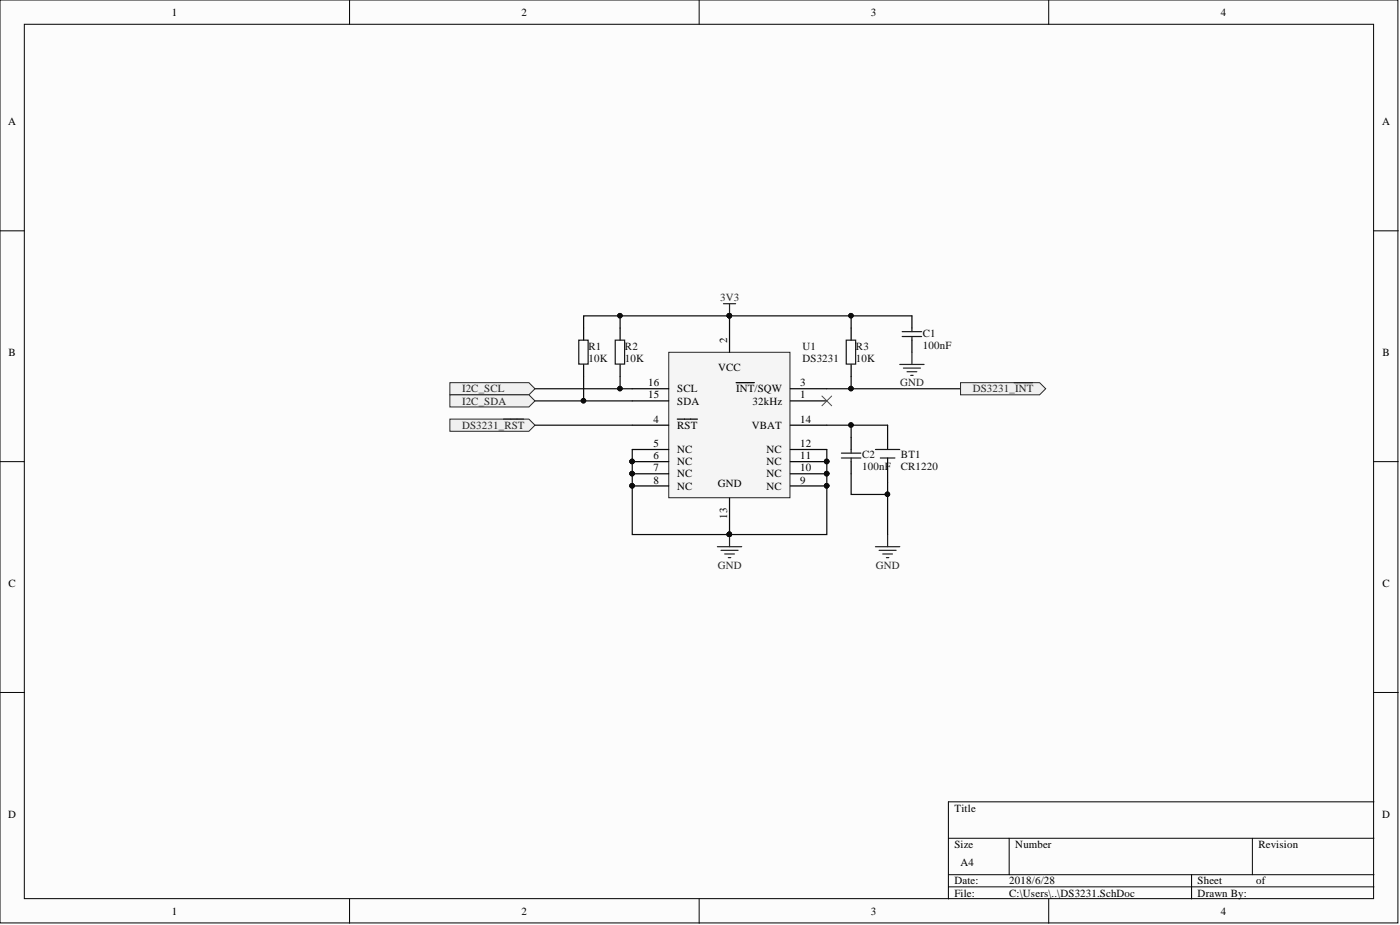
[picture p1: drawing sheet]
<svg xmlns="http://www.w3.org/2000/svg" width="292mm" height="193mm" viewBox="0 0 292 193" stroke-linecap="round" stroke-linejoin="round" font-family="sans-serif">
<defs><g id="words">
<g font-size="2.3">
<text x="35.9" y="3.3">1</text>
<text x="108.8" y="3.3">2</text>
<text x="181.7" y="3.3">3</text>
<text x="254.7" y="3.3">4</text>
<text x="1.7" y="26.1">A</text>
<text x="288.4" y="26.1">A</text>
<text x="151.7" y="71.5" transform="rotate(-90 151.7 71.5)">2</text>
<text x="1.8" y="74.3">B</text>
<text x="149.8" y="77.3">VCC</text>
<text x="288.4" y="74.3">B</text>
<text x="135.2" y="83.1">15</text>
<text x="135.2" y="80.6">16</text>
<text x="141.3" y="81.9">SCL</text>
<text x="153.6" y="81.9">INT/SQW</text>
<text x="166.9" y="83.1">1</text>
<text x="166.9" y="80.6">3</text>
<text x="136.3" y="88.2">4</text>
<text x="141.3" y="89.5">RST</text>
<text x="141.3" y="84.4">SDA</text>
<text x="156.9" y="89.5">VBAT</text>
<text x="157" y="84.4">32kHz</text>
<text x="166.9" y="88.2">14</text>
<text x="136.3" y="93.3">5</text>
<text x="136.3" y="95.8">6</text>
<text x="141.3" y="94.5">NC</text>
<text x="159.9" y="94.5">NC</text>
<text x="166.9" y="95.8">11</text>
<text x="166.9" y="93.3">12</text>
<text x="136.3" y="98.3">7</text>
<text x="136.3" y="100.9">8</text>
<text x="141.3" y="97.1">NC</text>
<text x="141.3" y="99.6">NC</text>
<text x="149.8" y="101.6">GND</text>
<text x="159.9" y="99.6">NC</text>
<text x="159.9" y="97.1">NC</text>
<text x="166.9" y="100.9">9</text>
<text x="166.9" y="98.3">10</text>
<text x="141.3" y="102.1">NC</text>
<text x="159.9" y="102.1">NC</text>
<text x="151.7" y="108.2" transform="rotate(-90 151.7 108.2)">13</text>
<text x="1.8" y="122.4">C</text>
<text x="288.4" y="122.4">C</text>
<text x="1.7" y="170.6">D</text>
<text x="199.1" y="169.3">Title</text>
<text x="288.4" y="170.6">D</text>
<text x="199.1" y="176.9">Size</text>
<text x="211.8" y="176.9">Number</text>
<text x="262.6" y="176.9">Revision</text>
<text x="199.1" y="184.5">Date:</text>
<text x="200.4" y="180.7">A4</text>
<text x="210.6" y="184.5">2018/6/28</text>
<text x="249.9" y="184.5">Sheet</text>
<text x="262.1" y="184.5">of</text>
<text x="35.9" y="190.8">1</text>
<text x="108.8" y="190.8">2</text>
<text x="181.7" y="190.8">3</text>
<text x="199.1" y="187">File:</text>
<text x="210.6" y="187">C:\Users\..\DS3231.SchDoc</text>
<text x="249.9" y="187">Drawn By:</text>
<text x="254.7" y="190.8">4</text>
</g>
<g font-size="2.3" fill="#262626">
<text x="150.3" y="62.9">3V3</text>
<text x="96.4" y="81.9">I2C_SCL</text>
<text x="187.8" y="80.6">GND</text>
<text x="203" y="81.9">DS3231_INT</text>
<text x="96.4" y="84.4">I2C_SDA</text>
<text x="96.4" y="89.5">DS3231_RST</text>
<text x="149.8" y="118.6">GND</text>
<text x="182.7" y="118.6">GND</text>
</g>
<g font-size="2.3" fill="#0e0e0e">
<text x="192.5" y="70.2">C1</text>
<text x="122.8" y="75.5">10K</text>
<text x="122.8" y="73">R1</text>
<text x="130.4" y="75.5">10K</text>
<text x="130.4" y="73">R2</text>
<text x="167.4" y="73">U1</text>
<text x="167.4" y="75.5">DS3231</text>
<text x="178.6" y="75.5">10K</text>
<text x="178.6" y="73">R3</text>
<text x="192.5" y="72.7">100nF</text>
<text x="179.9" y="95.5">C2</text>
<text x="188" y="95.5">BT1</text>
<text x="179.9" y="98.1">100nF</text>
<text x="188" y="98.1">CR1220</text>
</g>
</g></defs>
<g fill="#fcfcfc" stroke="#000" stroke-width=".21">
<path d="M0 0h291.7v192.5h-291.7z"/>
<path d="M5.1 5.1h281.5v182.4h-281.5z"/>
</g>
<g fill="none" stroke="#000" stroke-width=".21">
<path d="M72.9 0v5.1M145.9 0v5.1M218.8 0v5.1M0 48.2h5.1M286.7 48.2h5M0 96.3h5.1M286.7 96.3h5M0 144.5h5.1M286.7 144.5h5M197.9 174.9h88.8M210.6 174.9v7.6M261.3 174.9v7.6"/>
<path d="M286.7 167.3h-88.8v20.2M72.9 187.5v5.1M145.9 187.5v5.1M197.9 182.5h88.8M197.9 185h88.8M218.8 187.5v5.1M248.6 182.5v5"/>
</g>
<path d="M139.5 73.5h25.3v30.3h-25.3z" fill="#f5f5f5" stroke="#262626" stroke-width=".21"/>
<g fill="none" stroke="#000" stroke-width=".25">
<path d="M121.8 68.4v2.6M121.8 76v2.6M129.4 68.4v2.6M129.4 76v2.6M152.2 65.9v7.6M153.6 79.8h3.8M177.6 68.4v2.6M177.6 76v2.6M190.3 65.9v2.5M190.3 71v2.5M131.9 83.6h7.6M131.9 81.1h7.6"/>
<path d="M131.9 88.7h7.6M131.9 93.8h7.6M131.9 96.3h7.6M131.9 98.8h7.6M141.3 87.4h4.2M164.9 83.6h7.6M164.9 81.1h7.6M164.9 88.7h7.6M164.9 93.8h7.6M164.9 96.3h7.6M164.9 98.8h7.6M177.6 91.2v2.6"/>
<path d="M177.6 96.3v2.5M185.2 88.7v5.1M185.2 95.5v5.1M131.9 101.4h7.6M152.2 103.9v7.6M164.9 101.4h7.6"/>
</g>
<g fill="#0e0e0e" stroke="#0e0e0e" stroke-width=".21">
<circle cx="152.2" cy="65.9" r=".47"/>
<circle cx="131.9" cy="96.3" r=".47"/>
<circle cx="131.9" cy="98.8" r=".47"/>
<circle cx="131.9" cy="101.3" r=".47"/>
<circle cx="172.5" cy="101.3" r=".47"/>
<circle cx="172.5" cy="98.8" r=".47"/>
<circle cx="172.5" cy="96.3" r=".47"/>
<circle cx="152.2" cy="111.5" r=".47"/>
<circle cx="121.7" cy="83.6" r=".47"/>
<circle cx="129.3" cy="81.1" r=".47"/>
<circle cx="129.3" cy="65.9" r=".47"/>
<circle cx="177.5" cy="88.7" r=".47"/>
<circle cx="185.2" cy="103.1" r=".47"/>
<circle cx="177.5" cy="65.9" r=".47"/>
<circle cx="177.5" cy="81.1" r=".47"/>
</g>
<g fill="none" stroke="#262626" stroke-width=".25">
<path d="M150.9 63.4h2.6M152.2 63.4v2.5M187.7 76h5.1M188.5 76.8h3.5M189.3 77.6h2M190 78.3h.5M190.3 73.5v2.5M149.7 114h5M150.4 114.8h3.6M151.2 115.6h2M152 116.3h.5M152.2 111.5v2.5"/>
<path d="M182.7 114h5M183.4 114.8h3.6M184.2 115.6h2M184.9 116.3h.5M185.2 111.5v2.5"/>
</g>
<g fill="none" stroke="#1c1c1c" stroke-width=".25">
<path d="M120.8 71h1.9v5h-1.9zM128.4 71h1.9v5h-1.9zM176.6 71h1.9v5h-1.9zM188.2 69.2h4.1M188.2 70.2h4.1M190.3 68.4v.8M190.3 70.2v.8M175.6 95.5h4M175.6 94.5h4M177.6 93.8v.7M177.6 95.5v.8M182.7 93.8h5"/>
<path d="M183.7 95.5h3"/>
</g>
<path d="M171.5 82.6l2 2M173.5 82.6l-2 2" fill="none" stroke="#4c4c4c" stroke-width=".21"/>
<g fill="none" stroke="#0e0e0e" stroke-width=".25">
<path d="M121.8 78.6v5h10.1M129.4 65.9v2.5M129.4 78.6v2.5M177.6 78.6v2.5h-5.1M177.6 65.9v2.5M190.3 65.9h-68.5v2.5M111.6 81.1h20.3M111.6 88.7h20.3M111.6 83.6h10.2M131.9 93.8v17.7h40.6v-17.7M172.5 88.7h12.7M177.6 98.8v4.3h7.6v8.4"/>
<path d="M177.6 88.7v2.5M177.6 81.1h22.8M185.2 100.6v2.5"/>
</g>
<g fill="#f0f0f0" stroke="#262626" stroke-width=".21">
<path d="M93.9 79.8h16.5l1.2 1.3-1.2 1.3h-16.5z" fill-rule="evenodd"/>
<path d="M93.9 82.4h16.5l1.2 1.2-1.2 1.3h-16.5z" fill-rule="evenodd"/>
<path d="M93.9 87.4h16.5l1.2 1.3-1.2 1.3h-16.5z" fill-rule="evenodd"/>
</g>
<path d="M105.1 87.4h4.2" fill="none" stroke="#262626" stroke-width=".25"/>
<path d="M200.4 79.8h16.5l1.3 1.3-1.3 1.3h-16.5z" fill-rule="evenodd" fill="#f0f0f0" stroke="#262626" stroke-width=".21"/>
<path d="M211.6 79.8h3.8" fill="none" stroke="#262626" stroke-width=".25"/>
<use href="#words"/>
</svg>
